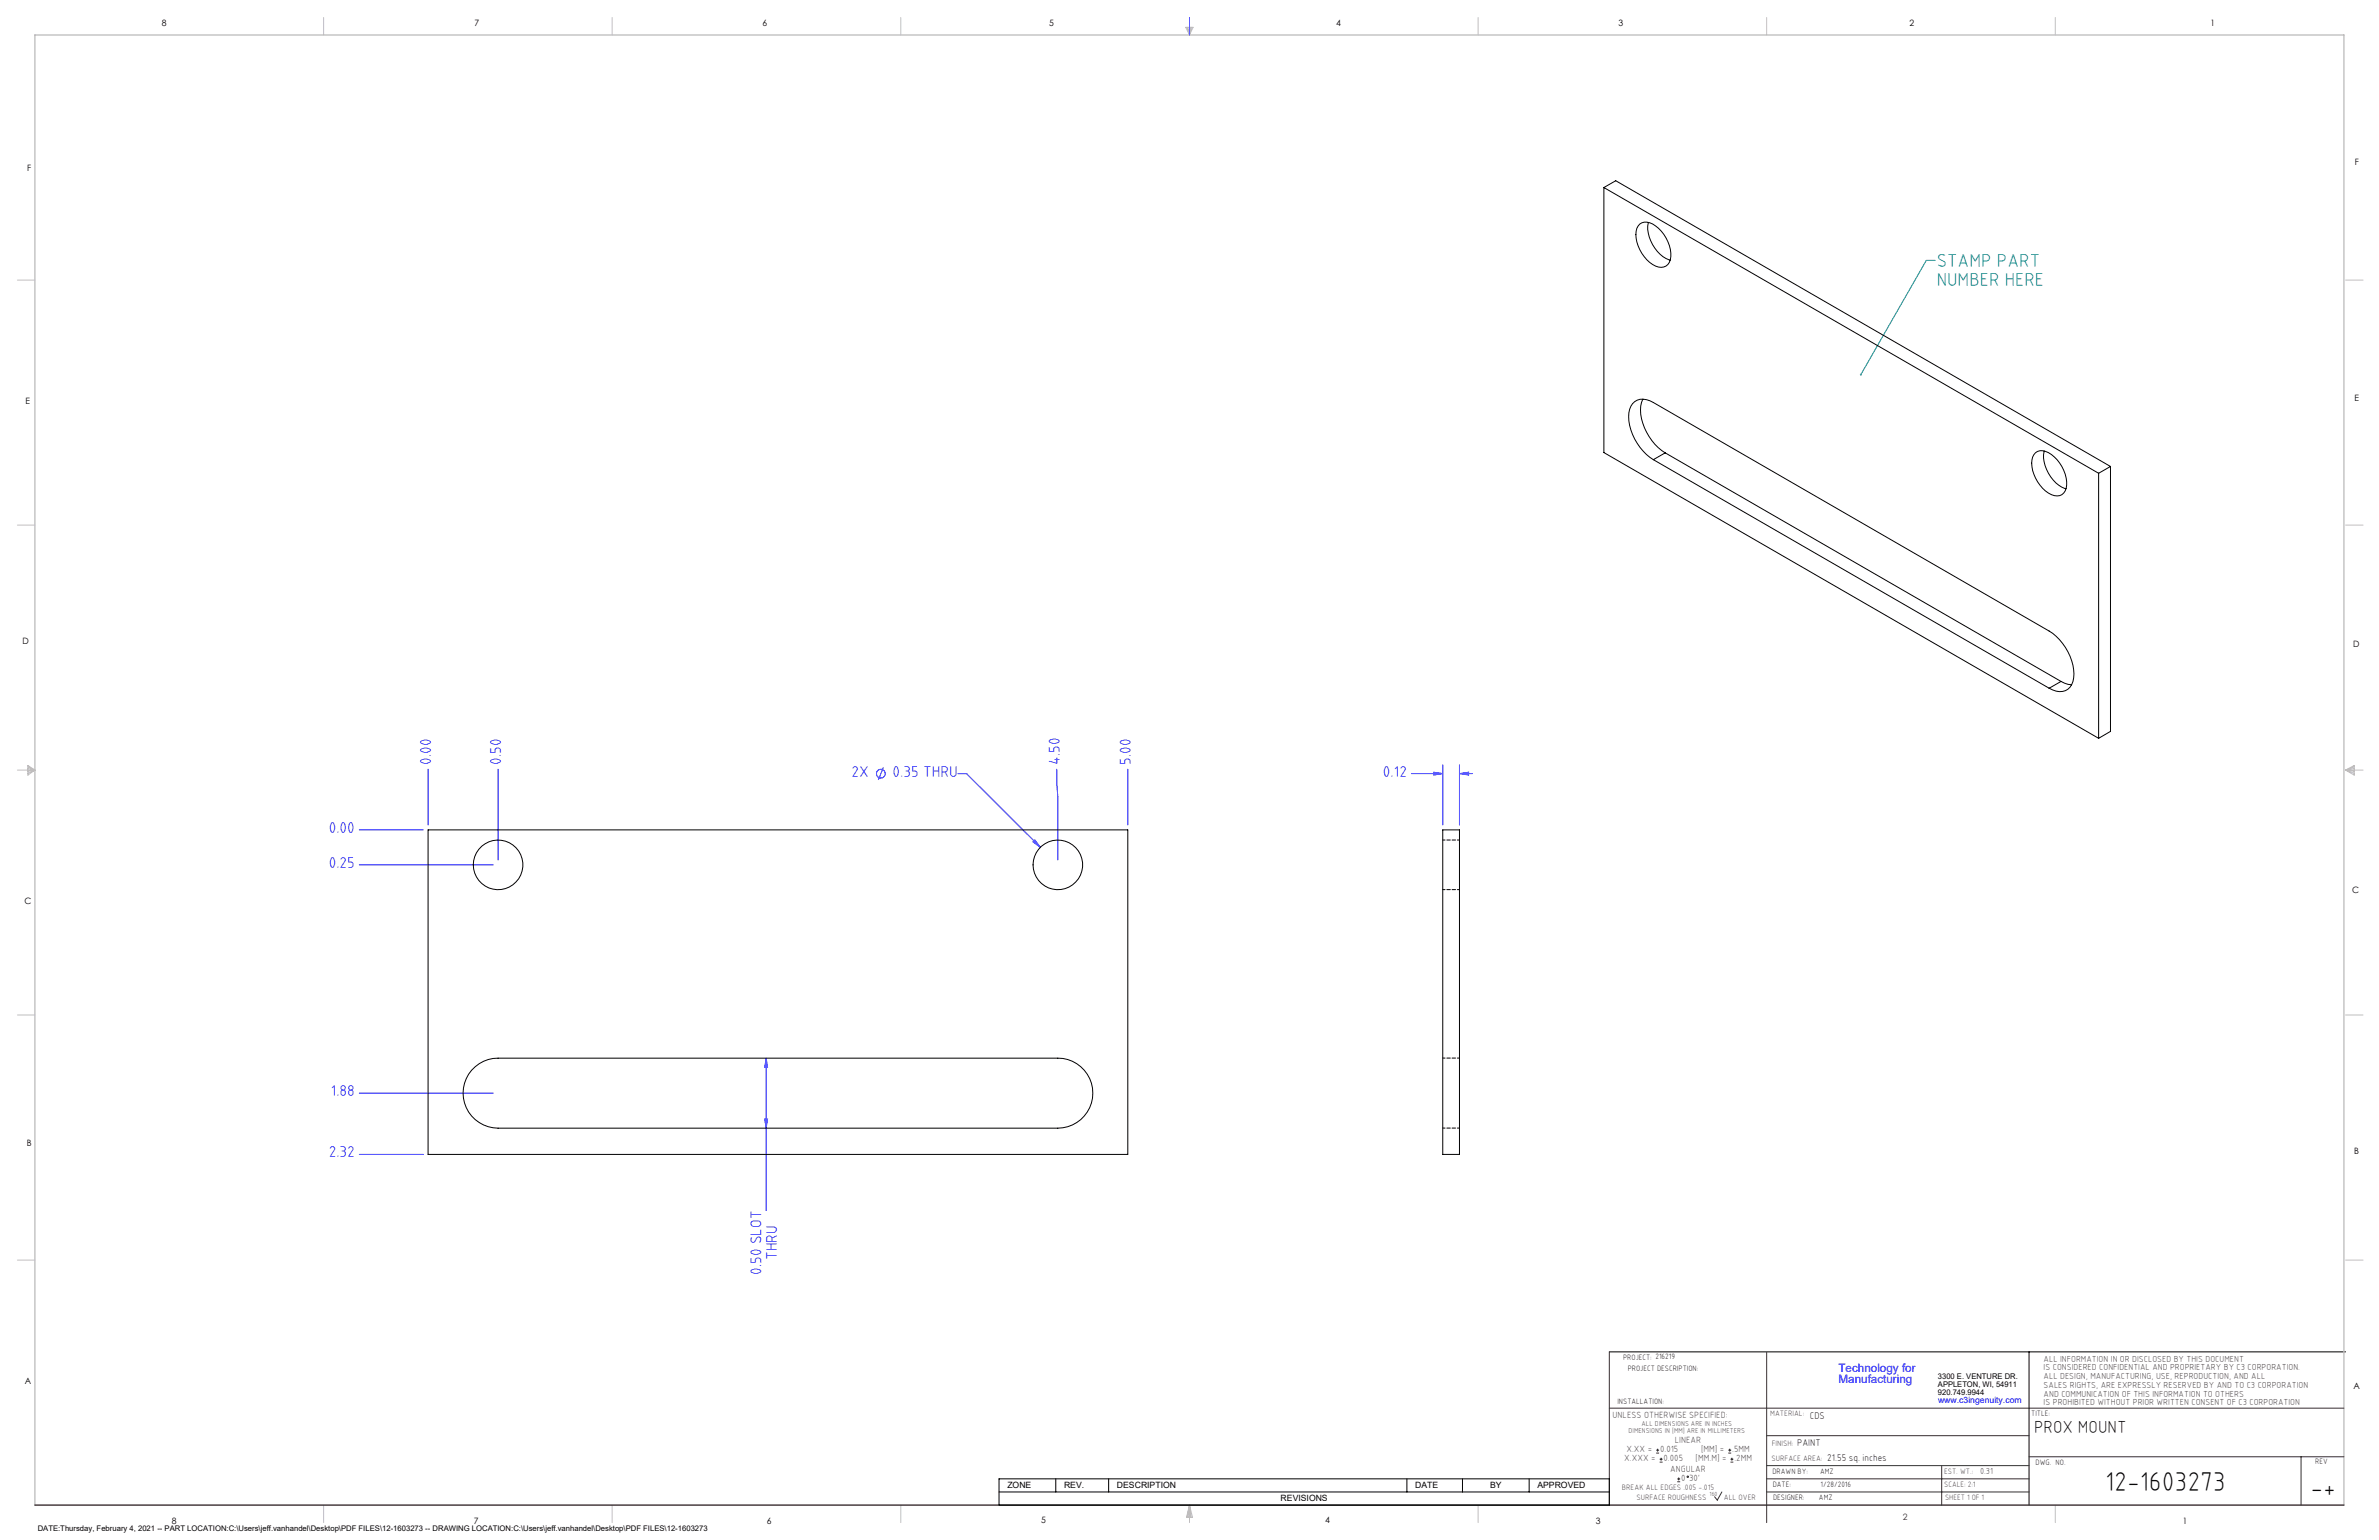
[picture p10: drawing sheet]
<svg xmlns="http://www.w3.org/2000/svg" width="864mm" height="559mm" viewBox="0 0 864 559" stroke-linecap="round" stroke-linejoin="round" font-family="sans-serif">
<defs><g id="words">
<g font-size="9.9">
<text x="764.2" y="541.1">12-1603273</text>
<text x="838.7" y="543.2">-+</text>
</g>
<g font-size="6.8" fill="#008080">
<text x="703" y="96.8">STAMP PART</text>
<text x="703" y="103.6">NUMBER HERE</text>
</g>
<text font-size="6.3" x="738.4" y="519.9">PROX MOUNT</text>
<g font-size="5.7" fill="#00f">
<text x="156.6" y="277.5" transform="rotate(-90 156.6 277.5)">0.00</text>
<text x="182" y="277.5" transform="rotate(-90 182 277.5)">0.50</text>
<text x="309.1" y="281.8">2X</text>
<text x="324" y="281.8">0.35 THRU</text>
<text x="384.8" y="277.5" transform="rotate(-90 384.8 277.5)">4.50</text>
<text x="410.6" y="277.5" transform="rotate(-90 410.6 277.5)">5.00</text>
<text x="502" y="281.8">0.12</text>
<text x="119.3" y="302.2">0.00</text>
<text x="119.3" y="314.9">0.25</text>
<text x="120.1" y="397.8">1.88</text>
<text x="119.3" y="420">2.32</text>
<text x="282.1" y="457.2" transform="rotate(-90 282.1 457.2)">THRU</text>
<text x="276.4" y="462.6" transform="rotate(-90 276.4 462.6)">0.50 SLOT</text>
</g>
<g font-size="4.2" fill="#00f">
<text x="667.4" y="497.7">Technology for</text>
<text x="667.4" y="502">Manufacturing</text>
</g>
<g font-size="3.5">
<text x="657" y="514.9">CDS</text>
<text x="652.4" y="524.7">PAINT</text>
<text x="663.3" y="530.1">21.55 sq. inches</text>
</g>
<g font-size="3.3" fill="#382c30">
<text x="585.4" y="514.4">UNLESS OTHERWISE SPECIFIED:</text>
<text x="590.4" y="526.8">X.XX =</text>
<text x="602.6" y="526.8">0.015</text>
<text x="608" y="523.6">LINEAR</text>
<text x="617.5" y="526.8">[MM] =</text>
<text x="628.8" y="526.8">.5MM</text>
<text x="589.6" y="530.1">X.XXX =</text>
<text x="603.9" y="530.1">0.005</text>
<text x="606.3" y="534">ANGULAR</text>
<text x="615.5" y="530.1">[MM.M] =</text>
<text x="629.6" y="530.1">.2MM</text>
<text x="610.3" y="537.3">0</text>
<text x="613.2" y="537.3">30'</text>
</g>
<g font-size="3.2">
<text x="58.8" y="9.6">8</text>
<text x="172.3" y="9.5">7</text>
<text x="276.8" y="9.5">6</text>
<text x="380.9" y="9.6">5</text>
<text x="485" y="9.5">4</text>
<text x="587.5" y="9.5">3</text>
<text x="693.1" y="9.5">2</text>
<text x="802.4" y="9.5">1</text>
<text x="854.9" y="59.8">F</text>
<text x="9.9" y="62">F</text>
<text x="9.3" y="146.5">E</text>
<text x="854.7" y="145.5">E</text>
<text x="8.2" y="233.6">D</text>
<text x="854.3" y="234.9">D</text>
<text x="8.9" y="328.1">C</text>
<text x="853.9" y="324.1">C</text>
<text x="9.7" y="415.8">B</text>
<text x="854.6" y="418.6">B</text>
<text x="9" y="502">A</text>
<text x="854.3" y="503.9">A</text>
<text x="62.3" y="552.9">8</text>
<text x="172" y="552.9">7</text>
<text x="278.3" y="552.9">6</text>
<text x="377.9" y="552.8">5</text>
<text x="481" y="552.8">4</text>
<text x="579.3" y="552.8">3</text>
<text x="792.4" y="552.8">1</text>
</g>
<g font-size="3.2" fill="#382c30">
<text x="741.9" y="494.1">ALL INFORMATION IN OR DISCLOSED BY THIS DOCUMENT</text>
<text x="741.9" y="497.3">IS CONSIDERED CONFIDENTIAL AND PROPRIETARY BY C3 CORPORATION.</text>
<text x="741.9" y="500.4">ALL DESIGN, MANUFACTURING, USE, REPRODUCTION, AND ALL</text>
<text x="741.9" y="503.6">SALES RIGHTS, ARE EXPRESSLY RESERVED BY AND TO C3 CORPORATION</text>
<text x="741.9" y="506.8">AND COMMUNICATION OF THIS INFORMATION TO OTHERS</text>
<text x="741.9" y="510">IS PROHIBITED WITHOUT PRIOR WRITTEN CONSENT OF C3 CORPORATION</text>
<text x="718.8" y="534.7">0.31</text>
<text x="690.7" y="551.6">2</text>
</g>
<text font-size="3.1" fill="#00f" x="703.5" y="509.2">www.c3ingenuity.com</text>
<g font-size="3.1">
<text x="365.7" y="540">ZONE</text>
<text x="386.3" y="540">REV.</text>
<text x="405.5" y="540">DESCRIPTION</text>
<text x="464.9" y="544.8">REVISIONS</text>
<text x="513.7" y="540">DATE</text>
<text x="540.9" y="540">BY</text>
<text x="558.1" y="540">APPROVED</text>
</g>
<g font-size="2.8">
<text x="589.2" y="493.3">PROJECT: 216219</text>
<text x="590.9" y="497.3">PROJECT DESCRIPTION:</text>
<text x="703.5" y="500.5">3300 E. VENTURE DR.</text>
<text x="703.5" y="503.3">APPLETON, WI, 54911</text>
<text x="587.1" y="509.6">INSTALLATION:</text>
<text x="703.5" y="506.2">920.749.9944</text>
<text x="737.3" y="513.8">TITLE:</text>
<text x="738.9" y="531.5">DWG. NO.</text>
<text x="840.5" y="531.3">REV</text>
<text x="643.4" y="534.9">DRAWN BY:</text>
<text x="643.5" y="539.7">DATE:</text>
<text x="660.7" y="534.7">AMZ</text>
<text x="660.9" y="539.6">1/28/2016</text>
<text x="643.6" y="544.4">DESIGNER:</text>
<text x="660.3" y="544.3">AMZ</text>
<text x="13.7" y="555.5">DATE:Thursday, February 4, 2021 -- PART LOCATION:C:\Users\jeff.vanhandel\Desktop\PDF FILES\12-1603273 -- DRAWING LOCATION:C:\Users\jeff.vanhandel\Desktop\PDF FILES\12-1603273</text>
</g>
<g font-size="2.8" fill="#382c30">
<text x="642.6" y="513.8">MATERIAL:</text>
<text x="643.2" y="524.8">FINISH:</text>
<text x="643.1" y="530.1">SURFACE AREA:</text>
<text x="705.7" y="534.7">EST. WT.:</text>
<text x="705.7" y="539.7">SCALE: 2:1</text>
<text x="588.8" y="540.5">BREAK ALL EDGES .005 -.015</text>
<text x="594" y="544.2">SURFACE ROUGHNESS</text>
<text x="625.8" y="544.2">ALL OVER</text>
<text x="706.1" y="544.4">SHEET 1 OF 1</text>
</g>
<g font-size="2.5" fill="#382c30">
<text x="591.2" y="520.1">DIMENSIONS IN [MM] ARE IN MILLIMETERS</text>
<text x="595.9" y="517.3">ALL DIMENSIONS ARE IN INCHES</text>
</g>
<text font-size="2.2" fill="#382c30" x="620.6" y="542.9">160</text>
</g></defs>
<path d="M584.2 490.5h267.3M736.6 490.5v55.6M362.7 536.6h221.5v9.5h-221.5zM383.3 536.6v4.8M402.4 536.6v4.8M510.7 536.6v4.8M530.9 536.6v4.8M555.1 536.6v4.8M362.7 541.4h221.5" fill="none" stroke="#000" stroke-width=".36"/>
<g fill="none" stroke="#c0c0c0" stroke-width=".36">
<path d="M117.5 6.4v6.3M222.2 6.4v6.3M327 6.4v6.3M430.4 9.9h2.7l-1.3 2.8zM430.9 9.9l.9 2.8M431.2 9.9l.6 2.8M432.1 9.9l-.3 2.8M432.6 9.9l-.8 2.8M536.6 6.4v6.3M641.3 6.4v6.3M746.1 6.4v6.3M6.3 101.6h6.4"/>
<path d="M851.5 101.6h6.3M6.3 190.5h6.4M851.5 190.5h6.3M6.3 279.4h6.4M10.1 277.7l2.6 1.7-2.6 1.9zM10.1 278.2l2.6 1.2M10.1 278.8l2.6 .6M12.7 279.4l-2.6 1.2M12.7 279.4l-2.6 .5M851.5 279.4h6.3M851.5 279.4l3.1 .5M851.5 279.4l3.1 1.2"/>
<path d="M851.5 279.4l3.1-1.7v3.6zM854.6 278.8l-3.1 .6M854.6 278.2l-3.1 1.2M6.3 368.3h6.4M851.5 368.3h6.3M6.3 457.2h6.4M851.5 457.2h6.3M117.5 546.1v6.4M222.2 546.1v6.4M327 546.1v6.4M431.8 546.1v6.4M431.8 546.1l1.1 4.5h-2.2z"/>
<path d="M431.8 546.1l.6 4.5M431.8 546.1l-.9 4.5M431.8 546.1l-.4 4.5M431.8 546.1l.3 4.5M536.6 546.1v6.4M746.1 546.1v6.4"/>
</g>
<path d="M12.7 546.1v-533.4h838.2v533.4" fill="none" stroke="#c0c0c0" stroke-width=".5"/>
<g fill="none" stroke="#00f" stroke-width=".36">
<path d="M431.8 6.4v6.3M155.4 279.1v20.2M180.8 279.1v32.9M320.7 278.4l-1.9 4.6M383.6 279.1v5l.4 5v22.9M409.4 279.1v20.2M523.7 277.5v21.8M529.8 277.5v21.8M347.7 280.7h3.2l26.7 26.7M512.3 280.7h11.4M520.5 280.2l3.2 .5-3.2 .5zM529.8 280.7l3.3-.5v1z"/>
<path d="M529.8 280.7h4.8M130.4 301.1h23.2M130.4 313.8h48.6M375 305.5l.7-.7 1.9 2.6zM130.4 396.7h48.6M278.1 384l.5 3.2h-1zM278.1 384v55.2M130.4 418.9h23.2M277.6 406h1l-.5 3.4z"/>
<circle cx="319.8" cy="280.7" r="1.59"/>
</g>
<path d="M584.2 490.5v55.6M641.3 490.7v61.8M584.2 511h266.7M641.3 520.9h95.3M641.3 531.8h95.3M641.3 536.6h95.3M704.8 531.8v14.3M736.6 528.6h114.3M835.3 528.6v17.5M625.1 541.4l-1.7 2.9-1-1.2M641.3 541.4h95.3" fill="none" stroke="#382c30" stroke-width=".36"/>
<path d="M12.7 546.1h838.2" fill="none" stroke="#382c30" stroke-width=".5"/>
<path d="M702.5 94.5h-3.2l-23.8 41.4" fill="none" stroke="#008080" stroke-width=".36"/>
<path d="M675.3 135.7a.34 .34 0 0 1 .5 .2 .34 .34 0 0 1-.5 .3l.2-.3-.2 .3z" fill="#008080"/>
<g fill="#00f">
<path d="M375 305.5l.7-.7 1.9 2.6z"/>
<path d="M278.1 384l.5 3.2h-1zM277.6 406h1l-.5 3.4z"/>
<path d="M520.5 280.2l3.2 .5-3.2 .5zM529.8 280.7l3.3-.5v1z"/>
</g>
<g fill="none" stroke="#000" stroke-width=".36">
<path d="M582.2 68.1v96.1l179.6 103.7M582.2 68.1l179.6 103.6M582.2 68.1l4.3-2.5 179.6 103.7M595.2 81.3a4.6 4.6 0 0 1 5.8 .7 13.3 13.3 0 0 1 5.4 12.2 3.8 3.8 0 0 1-6.5 1.8 13.2 13.2 0 0 1-5.7-13.1zM598.4 80.7a12.9 12.9 0 0 0 7.9 13.7M596.4 144.9a12.4 12.4 0 0 0 .5 10.3 19.9 19.9 0 0 0 7.6 9.1M600.2 166.8a19.4 19.4 0 0 1-8.9-17 5.1 5.1 0 0 1 7.6-4.4l145 83.6a19.3 19.3 0 0 1 8.9 17 5 5 0 0 1-7.6 4.4l-1.3-.7M600.2 166.8l143.7 82.9M604.5 164.3l-4.3 2.5M604.5 164.3l143.7 83M738.9 164.3a4.6 4.6 0 0 1 5.8 .6 13.3 13.3 0 0 1 5.3 12.3 3.5 3.5 0 0 1-5.3 2.3 13 13 0 0 1-6.8-13.7zM742.1 163.7a12.9 12.9 0 0 0 7.9 13.6"/>
<path d="M761.8 171.7v96.2M766.1 169.3v96.1l-4.3 2.5M766.1 169.3l-4.3 2.4M748.2 247.3l2.5 1 1.3 .2M748.2 247.3l-4.3 2.4M155.4 301.1h254v117.8h-254zM523.7 301.1h6.1v117.8h-6.1zM171.2 388.3a12.6 12.6 0 0 1 9.6-4.3h203.2a12.7 12.7 0 0 1 12.7 12.7 12.7 12.7 0 0 1-12.7 12.7h-203.2a12.7 12.7 0 0 1-11.5-7.5 12.7 12.7 0 0 1 1.9-13.6z"/>
<circle cx="180.8" cy="313.8" r="9"/>
<circle cx="384" cy="313.8" r="9"/>
</g>
<path d="M529.8 304.8h-6M523.8 322.8h6M529.8 383.9h-6M529.8 409.3h-6" fill="none" stroke="#000" stroke-width=".36" stroke-dasharray="1.3 .6" stroke-dashoffset=".5"/>
<g fill="none" stroke="#382c30" stroke-width=".36">
<path d="M601.2 527.3h1.1M601.2 526.2h1.1M601.7 525.7v1M602.5 530.5h1M602.5 529.5h1M603 529v1M608.9 537.7h1M608.9 536.6h1M609.4 536.1v1.1M627.4 527.3h1M627.4 526.2h1M627.9 525.7v1"/>
<path d="M628.2 530.5h1M628.2 529.5h1M628.7 529v1"/>
<circle cx="612.7" cy="535.9" r=".27"/>
</g>
<use href="#words"/>
</svg>
